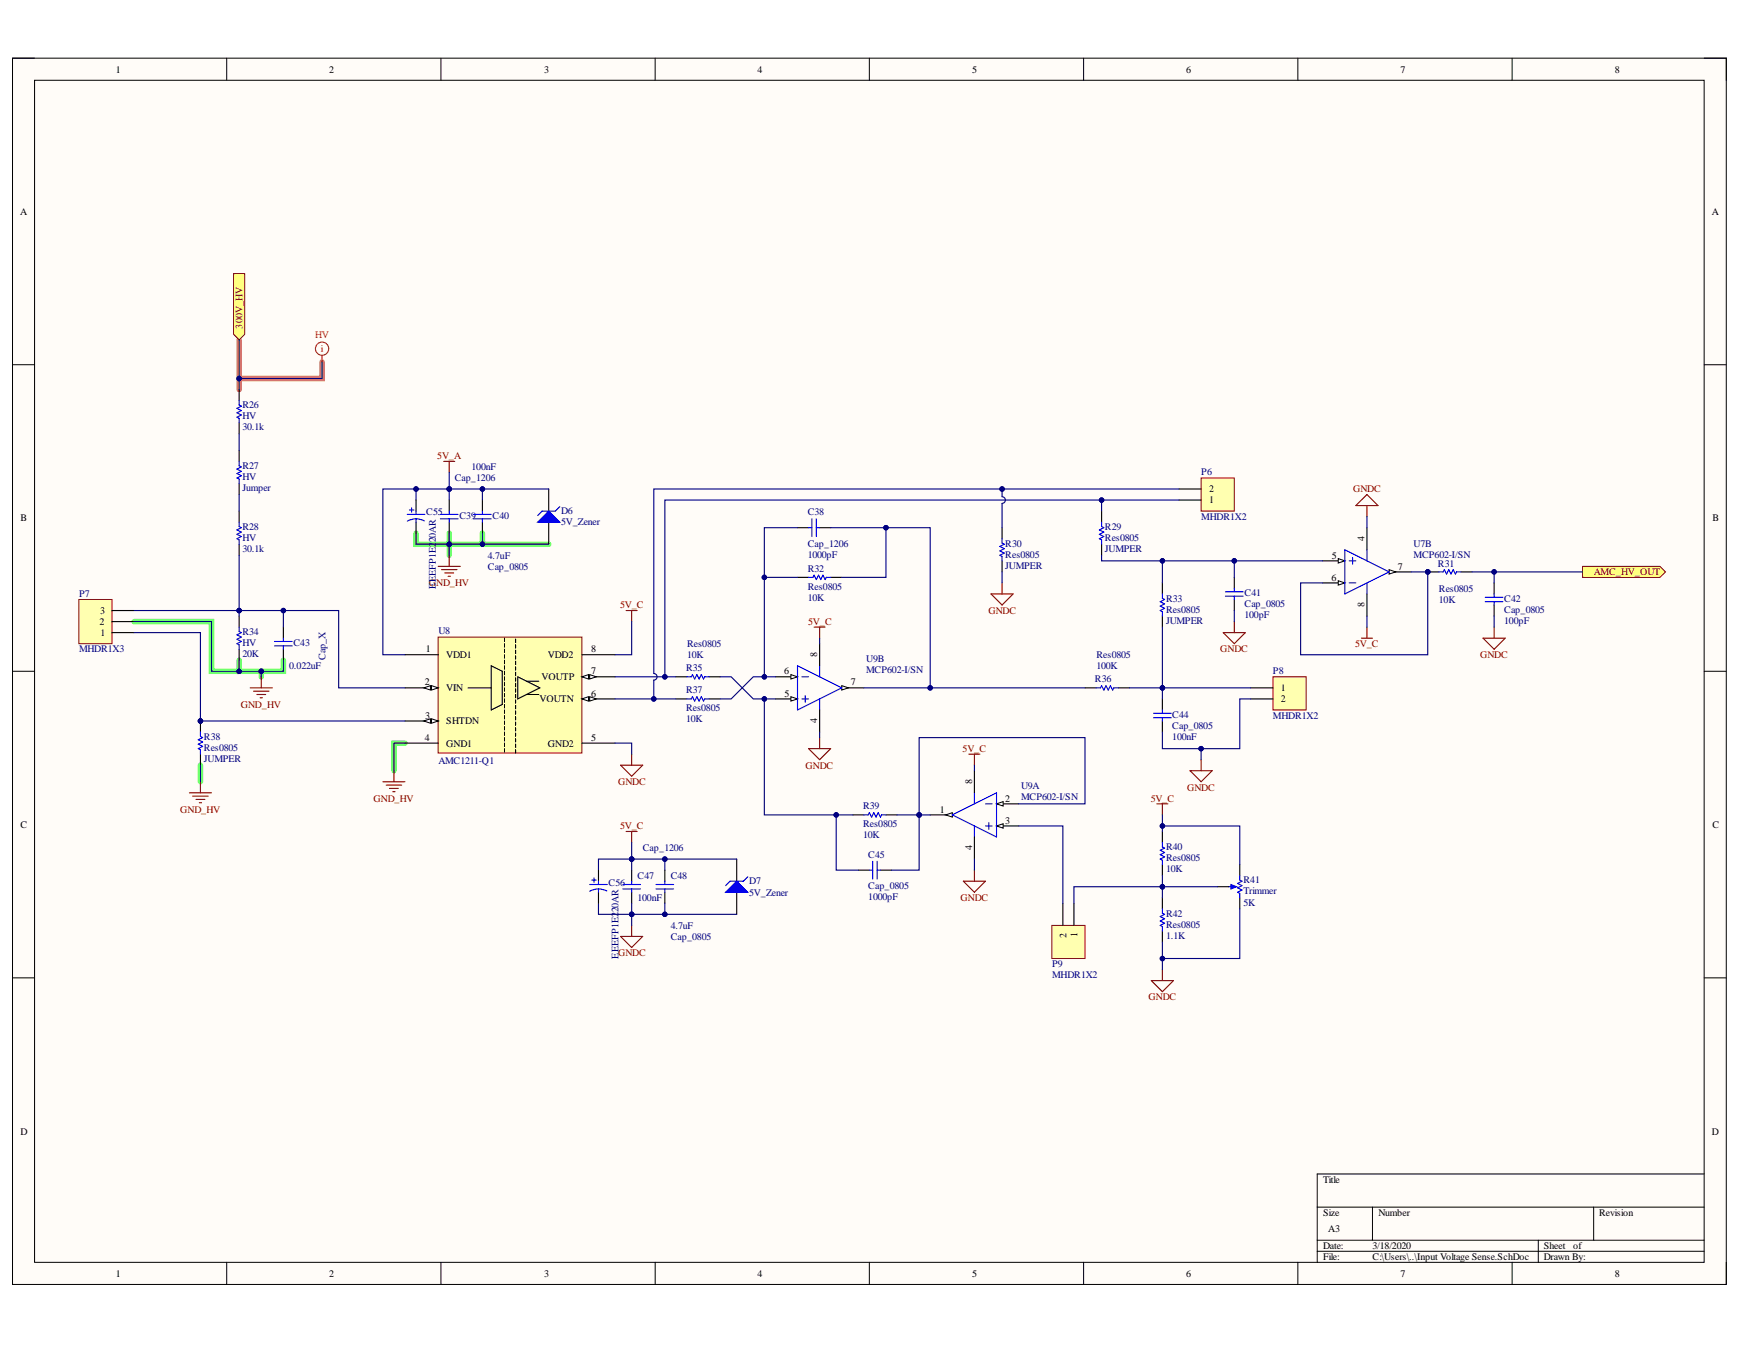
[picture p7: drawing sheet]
<svg xmlns="http://www.w3.org/2000/svg" width="279mm" height="216mm" viewBox="0 0 279 216" stroke-linecap="round" stroke-linejoin="round" font-family="sans-serif">
<defs><g id="words">
<g font-size="1.6">
<text x="18.6" y="11.7">1</text>
<text x="52.8" y="11.7">2</text>
<text x="87.3" y="11.7">3</text>
<text x="121.6" y="11.7">4</text>
<text x="156" y="11.7">5</text>
<text x="190.3" y="11.7">6</text>
<text x="224.8" y="11.7">7</text>
<text x="259.2" y="11.7">8</text>
<text x="3.2" y="34.5">A</text>
<text x="274.7" y="34.5">A</text>
<text x="3.3" y="83.7">B</text>
<text x="194.1" y="80.8">1</text>
<text x="194.1" y="79">2</text>
<text x="274.8" y="83.7">B</text>
<text x="213.8" y="89.7">5</text>
<text x="219" y="86.8" transform="rotate(-90 219 86.8)">4</text>
<text x="213.7" y="93.2">6</text>
<text x="224.3" y="91.4">7</text>
<text x="16" y="100.3">2</text>
<text x="16.1" y="98.5">3</text>
<text x="219" y="97.4" transform="rotate(-90 219 97.4)">8</text>
<text x="16.2" y="102.1">1</text>
<text x="68.3" y="104.7">1</text>
<text x="71.6" y="105.6">VDD1</text>
<text x="87.9" y="105.6">VDD2</text>
<text x="94.9" y="104.7">8</text>
<text x="131.1" y="105.5" transform="rotate(-90 131.1 105.5)">8</text>
<text x="68.2" y="110">2</text>
<text x="71.6" y="111">VIN</text>
<text x="86.6" y="112.7">VOUTN</text>
<text x="86.9" y="109.2">VOUTP</text>
<text x="94.9" y="111.8">6</text>
<text x="94.9" y="108.3">7</text>
<text x="125.8" y="108.3">6</text>
<text x="125.9" y="111.8">5</text>
<text x="136.6" y="110">7</text>
<text x="205.6" y="111">1</text>
<text x="205.6" y="112.7">2</text>
<text x="68.2" y="118.9">4</text>
<text x="68.2" y="115.4">3</text>
<text x="71.6" y="116.3">SHTDN</text>
<text x="71.6" y="119.8">GND1</text>
<text x="87.9" y="119.8">GND2</text>
<text x="94.9" y="118.9">5</text>
<text x="131.1" y="116.1" transform="rotate(-90 131.1 116.1)">4</text>
<text x="156" y="125.8" transform="rotate(-90 156 125.8)">8</text>
<text x="150.8" y="130.5">1</text>
<text x="161.3" y="128.7">2</text>
<text x="3.3" y="132.9">C</text>
<text x="156" y="136.5" transform="rotate(-90 156 136.5)">4</text>
<text x="161.3" y="132.3">3</text>
<text x="274.8" y="132.9">C</text>
<text x="171.1" y="150.5" transform="rotate(-90 171.1 150.5)">2</text>
<text x="172.9" y="150.4" transform="rotate(-90 172.9 150.4)">1</text>
<text x="3.3" y="182.1">D</text>
<text x="274.7" y="182.1">D</text>
<text x="212.3" y="189.9">Title</text>
<text x="212.3" y="195.1">Size</text>
<text x="213.2" y="197.8">A3</text>
<text x="221.2" y="195.1">Number</text>
<text x="256.6" y="195.1">Revision</text>
<text x="212.3" y="200.5">Date:</text>
<text x="212.3" y="202.2">File:</text>
<text x="220.3" y="200.5">3/18/2020</text>
<text x="220.3" y="202.2">C:\Users\..\Input Voltage Sense.SchDoc</text>
<text x="247.7" y="200.5">Sheet</text>
<text x="247.7" y="202.2">Drawn By:</text>
<text x="252.5" y="200.5">of</text>
<text x="18.6" y="204.9">1</text>
<text x="52.8" y="204.9">2</text>
<text x="87.3" y="204.9">3</text>
<text x="121.6" y="204.9">4</text>
<text x="156" y="204.9">5</text>
<text x="190.3" y="204.9">6</text>
<text x="224.8" y="204.9">7</text>
<text x="259.2" y="204.9">8</text>
</g>
<g font-size="1.6" fill="#800000">
<text x="38.9" y="52.7" transform="rotate(-90 38.9 52.7)">300V_HV</text>
<text x="70.2" y="73.7">5V_A</text>
<text x="217.1" y="79">GNDC</text>
<text x="68.8" y="94.1">GND_HV</text>
<text x="255.8" y="92.3">AMC_HV_OUT</text>
<text x="99.5" y="97.6">5V_C</text>
<text x="129.7" y="100.3">5V_C</text>
<text x="158.6" y="98.5">GNDC</text>
<text x="195.8" y="104.7">GNDC</text>
<text x="217.5" y="103.9">5V_C</text>
<text x="237.5" y="105.6">GNDC</text>
<text x="38.6" y="113.6">GND_HV</text>
<text x="129.3" y="123.4">GNDC</text>
<text x="154.5" y="120.7">5V_C</text>
<text x="28.9" y="130.5">GND_HV</text>
<text x="60" y="128.7">GND_HV</text>
<text x="99.2" y="126">GNDC</text>
<text x="184.7" y="128.7">5V_C</text>
<text x="190.5" y="126.9">GNDC</text>
<text x="99.5" y="133.1">5V_C</text>
<text x="154.1" y="144.6">GNDC</text>
<text x="99.2" y="153.5">GNDC</text>
<text x="184.3" y="160.6">GNDC</text>
</g>
<g font-size="1.6" fill="#f00">
<text x="50.6" y="54.2">HV</text>
<text x="51.5" y="56.5">i</text>
</g>
<g font-size="1.6" fill="#000080">
<text x="38.9" y="65.5">R26</text>
<text x="38.9" y="69.1">30.1k</text>
<text x="38.9" y="67.3">HV</text>
<text x="38.9" y="75.3">R27</text>
<text x="38.9" y="77.1">HV</text>
<text x="73" y="77.2">Cap_1206</text>
<text x="75.7" y="75.5">100nF</text>
<text x="192.8" y="76.3">P6</text>
<text x="38.9" y="78.9">Jumper</text>
<text x="68.4" y="82.7">C55</text>
<text x="73.7" y="83.2">C39</text>
<text x="79.1" y="83.2">C40</text>
<text x="90.1" y="82.6">D6</text>
<text x="129.6" y="82.7">C38</text>
<text x="192.8" y="83.4">MHDR1X2</text>
<text x="38.9" y="88.6">30.1k</text>
<text x="38.9" y="85">R28</text>
<text x="38.9" y="86.8">HV</text>
<text x="69.9" y="87" transform="rotate(-90 69.9 87)">20AR</text>
<text x="78.3" y="89.7">4.7uF</text>
<text x="90.1" y="84.3">5V_Zener</text>
<text x="129.6" y="89.5">1000pF</text>
<text x="129.6" y="87.7">Cap_1206</text>
<text x="161.3" y="87.7">R30</text>
<text x="161.3" y="89.5">Res0805</text>
<text x="177.3" y="88.6">JUMPER</text>
<text x="177.3" y="85">R29</text>
<text x="177.3" y="86.8">Res0805</text>
<text x="226.9" y="87.7">U7B</text>
<text x="226.9" y="89.5">MCP602-I/SN</text>
<text x="12.7" y="95.8">P7</text>
<text x="69.9" y="94.5" transform="rotate(-90 69.9 94.5)">EEEFP1E2</text>
<text x="78.3" y="91.4">Cap_0805</text>
<text x="129.6" y="91.8">R32</text>
<text x="129.6" y="94.7">Res0805</text>
<text x="161.3" y="91.3">JUMPER</text>
<text x="199.7" y="95.7">C41</text>
<text x="230.8" y="90.9">R31</text>
<text x="230.9" y="95">Res0805</text>
<text x="38.9" y="101.9">R34</text>
<text x="70.4" y="101.8">U8</text>
<text x="129.6" y="96.4">10K</text>
<text x="187.1" y="100.1">JUMPER</text>
<text x="187.1" y="96.6">R33</text>
<text x="187.1" y="98.4">Res0805</text>
<text x="199.7" y="99.2">100pF</text>
<text x="199.7" y="97.4">Cap_0805</text>
<text x="230.9" y="96.8">10K</text>
<text x="241.4" y="100.1">100pF</text>
<text x="241.4" y="96.6">C42</text>
<text x="241.4" y="98.4">Cap_0805</text>
<text x="12.7" y="104.7">MHDR1X3</text>
<text x="38.9" y="105.5">20K</text>
<text x="38.9" y="103.7">HV</text>
<text x="46.4" y="107.4">0.022uF</text>
<text x="47.1" y="103.7">C43</text>
<text x="52.3" y="106" transform="rotate(-90 52.3 106)">Cap_X</text>
<text x="110.1" y="107.8">R35</text>
<text x="110.3" y="105.6">10K</text>
<text x="110.3" y="103.9">Res0805</text>
<text x="139" y="106.3">U9B</text>
<text x="176" y="107.4">100K</text>
<text x="176" y="105.6">Res0805</text>
<text x="110.1" y="111.3">R37</text>
<text x="139" y="108.1">MCP602-I/SN</text>
<text x="175.7" y="109.5">R36</text>
<text x="204.3" y="108.3">P8</text>
<text x="32.7" y="118.7">R38</text>
<text x="110.1" y="115.9">10K</text>
<text x="110.1" y="114.1">Res0805</text>
<text x="188.1" y="118.7">100nF</text>
<text x="188.1" y="115.2">C44</text>
<text x="188.1" y="117">Cap_0805</text>
<text x="204.3" y="115.4">MHDR1X2</text>
<text x="32.7" y="122.3">JUMPER</text>
<text x="32.7" y="120.5">Res0805</text>
<text x="70.4" y="122.6">AMC1211-Q1</text>
<text x="138.5" y="129.9">R39</text>
<text x="163.9" y="126.7">U9A</text>
<text x="163.9" y="128.5">MCP602-I/SN</text>
<text x="103.2" y="136.7">Cap_1206</text>
<text x="138.5" y="134.5">10K</text>
<text x="138.5" y="132.8">Res0805</text>
<text x="139.3" y="137.8">C45</text>
<text x="187.1" y="136.5">R40</text>
<text x="97.7" y="142.1">C56</text>
<text x="102.3" y="141">C47</text>
<text x="107.6" y="141">C48</text>
<text x="120.2" y="142">D7</text>
<text x="120.2" y="143.8">5V_Zener</text>
<text x="139.3" y="142.7">Cap_0805</text>
<text x="187.1" y="140">10K</text>
<text x="187.1" y="138.3">Res0805</text>
<text x="199.6" y="141.8">R41</text>
<text x="199.6" y="143.6">Trimmer</text>
<text x="99.3" y="146.5" transform="rotate(-90 99.3 146.5)">20AR</text>
<text x="102.3" y="144.6">100nF</text>
<text x="107.6" y="149.1">4.7uF</text>
<text x="139.3" y="144.4">1000pF</text>
<text x="187.1" y="147.1">R42</text>
<text x="187.1" y="148.9">Res0805</text>
<text x="199.6" y="145.4">5K</text>
<text x="99.3" y="153.9" transform="rotate(-90 99.3 153.9)">EEEFP1E2</text>
<text x="107.6" y="150.9">Cap_0805</text>
<text x="168.9" y="155.2">P9</text>
<text x="187.1" y="150.7">1.1K</text>
<text x="168.9" y="157">MHDR1X2</text>
</g>
</g></defs>
<path d="M2 9.3h275v196.9h-275z" fill-rule="evenodd" fill="#fffcf8"/>
<path d="M2 9.3h275v196.9h-275z" fill="none" stroke="#000" stroke-width=".16"/>
<path d="M5.5 12.9h268v189.7h-268z" fill-rule="evenodd" fill="#fffcf8"/>
<g fill="none" stroke="#000" stroke-width=".16">
<path d="M2 9.3h3.5M5.5 12.9h268v189.7h-268zM36.4 9.3v3.6M70.8 9.3v3.6M105.1 9.3v3.6M139.5 9.3v3.6M173.9 9.3v3.6M208.3 9.3v3.6M242.7 9.3v3.6M273.5 9.3h3.5v3.6M2 58.5h3.5M273.5 58.6h3.5"/>
<path d="M2 107.8h3.5M273.5 107.8h3.5M2 157h3.5M273.5 157h3.5M211.4 193.8h62.1M211.4 199.1h62.1M220.3 193.8v5.3M246.9 199.1v3.5M255.8 193.8v5.3M273.5 188.4h-62.1v14.2M36.4 202.6v3.6M70.8 202.6v3.6"/>
<path d="M105.1 202.6v3.6M139.5 202.6v3.6M173.9 202.6v3.6M208.3 202.6v3.6M211.4 200.9h62.1M242.7 202.6v3.6M277 202.6v3.6"/>
</g>
<path d="M21.5 99.8h12.4v8h4.5M66.8 85.6v1.8h5.3v-1.8M77.4 85.6v1.8h-5.3v1.7M77.4 87.4h10.7M38.4 106v1.8h7.1v-1.8M41.9 107.8v.8M65 119.3h-1.8v4.4M32.2 122.8v2.7" fill="none" stroke="#6eff6e" stroke-width=".89"/>
<path d="M38.4 54.6v7.9M51.7 58.1v2.7h-13.3" fill="none" stroke="#ff6e6e" stroke-width=".89"/>
<path d="M70.3 102.3h23.1v18.6h-23.1z" fill-rule="evenodd" fill="#ffffb0"/>
<path d="M70.3 102.3h23.1v18.6h-23.1z" fill="none" stroke="#800000" stroke-width=".16"/>
<path d="M65 105.1h5.3M65 110.4h5.3" fill="none" stroke="#000" stroke-width=".18"/>
<path d="M69.3 110.1l1 .3-1 .4z" fill="#f8fcff"/>
<path d="M69.3 110.1l1 .3-1 .4z" fill="none" stroke="#000" stroke-width=".16"/>
<path d="M68 110.4l1.1-.3v.7z" fill="#f8fcff"/>
<path d="M68 110.4l1.1-.3v.7z" fill="none" stroke="#000" stroke-width=".16"/>
<path d="M65 115.7h5.3" fill="none" stroke="#000" stroke-width=".18"/>
<path d="M69.3 115.4l1 .3-1 .4z" fill="#f8fcff"/>
<path d="M69.3 115.4l1 .3-1 .4z" fill="none" stroke="#000" stroke-width=".16"/>
<path d="M68 115.7l1.1-.3v.7z" fill="#f8fcff"/>
<path d="M68 115.7l1.1-.3v.7z" fill="none" stroke="#000" stroke-width=".16"/>
<path d="M65 119.3h5.3M93.4 119.3h5.3M93.4 112.2h5.3" fill="none" stroke="#000" stroke-width=".18"/>
<path d="M93.4 112.2l1-.4v.7z" fill="#f8fcff"/>
<path d="M93.4 112.2l1-.4v.7z" fill="none" stroke="#000" stroke-width=".16"/>
<path d="M94.6 111.8l1.1 .4-1.1 .3z" fill="#f8fcff"/>
<path d="M94.6 111.8l1.1 .4-1.1 .3z" fill="none" stroke="#000" stroke-width=".16"/>
<path d="M93.4 108.6h5.3" fill="none" stroke="#000" stroke-width=".18"/>
<path d="M93.4 108.6l1-.3v.7z" fill="#f8fcff"/>
<path d="M93.4 108.6l1-.3v.7z" fill="none" stroke="#000" stroke-width=".16"/>
<path d="M94.6 108.3l1.1 .3-1.1 .4z" fill="#f8fcff"/>
<path d="M94.6 108.3l1.1 .3-1.1 .4z" fill="none" stroke="#000" stroke-width=".16"/>
<g fill="none" stroke="#000" stroke-width=".18">
<path d="M75.1 110.4h3.7M78.8 106.9l1.8 .9v5.3l-1.8 .9zM81 102.4v.6M81 103.3v.6M81 104.2v.6M81 105.1v.6M81 106v.5M81 106.9v.5M81 107.8v.5M81 108.6v.6M81 109.5v.6M81 110.4v.6"/>
<path d="M81 111.3v.6M81 112.2v.5M81 113.1v.5M81 114v.5M81 114.9v.5M81 115.7v.6M81 116.6v.6M81 117.5v.6M81 118.4v.6M81 119.3v.5M82.7 102.6v.5M82.7 103.5v.5"/>
<path d="M82.7 104.4v.5M82.7 105.3v.5M82.7 106.1v.6M82.7 107v.6M82.7 107.9v.6M82.7 108.8v.6M82.7 109.7v.5M82.7 110.6v.5M82.7 111.5v.5M82.7 112.3v.6M82.7 113.2v.6M82.7 114.1v.6"/>
<path d="M82.7 115v.6M82.7 115.9v.5M82.7 116.8v.5M82.7 117.7v.5M82.7 118.5v.6M82.7 119.4v.6M83.1 108.6l3.5 1.8-3.5 1.8zM84.5 109.4h2M84.5 111.5h2M93.4 105.1h5.3M81 120.2v.5M82.7 120.3v.6"/>
<path d="M137.7 139.7h1.8M141.3 139.7h1.8M159.9 132.6h3.6M186.5 144.1v1.8M186.5 149.4v1.8"/>
</g>
<path d="M139.5 139.7h.6M140.1 138.3v2.8M140.8 138.3v2.8M140.8 139.7h.5M186.5 145.9v.7l.4 .2-.7 .3 .7 .4-.7 .3 .7 .4-.7 .3 .3 .2v.7" fill="none" stroke="#00f" stroke-width=".18"/>
<path d="M159.9 132.6l1.1-.4v.7z" fill="#f8fcff"/>
<path d="M159.9 132.6l1.1-.4v.7z" fill="none" stroke="#000" stroke-width=".16"/>
<path d="M159.9 129h3.6" fill="none" stroke="#000" stroke-width=".18"/>
<path d="M159.9 129l1.1-.3v.7z" fill="#f8fcff"/>
<path d="M159.9 129l1.1-.3v.7z" fill="none" stroke="#000" stroke-width=".16"/>
<path d="M149.3 130.8h3.5" fill="none" stroke="#000" stroke-width=".18"/>
<path d="M151.8 130.8l1-.3v.7z" fill="#f8fcff"/>
<path d="M151.8 130.8l1-.3v.7z" fill="none" stroke="#000" stroke-width=".16"/>
<path d="M152.8 130.8l7.1-3.5v7.1zM156.4 127.3v1.7M156.4 132.6v1.8M158.2 129h1M158.2 132.6h1M158.7 132v1.1M186.5 135.2v.8l.4 .1-.7 .4 .7 .3-.7 .4 .7 .4-.7 .3 .3 .2v.7" fill="none" stroke="#00f" stroke-width=".18"/>
<path d="M135.1 110.4h3.5M156.4 123.7v3.6M156.4 134.4v3.5M186.5 133.5v1.7M186.5 138.8v1.8" fill="none" stroke="#000" stroke-width=".18"/>
<path d="M155.5 121.1h1.8M156.4 121.1v1.7M156.4 139.7v1.8M185.7 129h1.7M186.5 129v1.8M154.6 141.5h3.6l-1.8 1.7zM184.8 157.4h3.5l-1.8 1.8zM186.5 155.6v1.8" fill="none" stroke="#800000" stroke-width=".18"/>
<path d="M135.1 110.1l1.1 .3-1.1 .4z" fill="#f8fcff"/>
<path d="M135.1 110.1l1.1 .3-1.1 .4z" fill="none" stroke="#000" stroke-width=".16"/>
<path d="M124.4 112.2h3.6" fill="none" stroke="#000" stroke-width=".18"/>
<path d="M126.9 111.8l1.1 .4-1.1 .3z" fill="#f8fcff"/>
<path d="M126.9 111.8l1.1 .4-1.1 .3z" fill="none" stroke="#000" stroke-width=".16"/>
<path d="M124.4 108.6h3.6" fill="none" stroke="#000" stroke-width=".18"/>
<path d="M126.9 108.3l1.1 .3-1.1 .4z" fill="#f8fcff"/>
<path d="M126.9 108.3l1.1 .3-1.1 .4z" fill="none" stroke="#000" stroke-width=".16"/>
<g fill="none" stroke="#00f" stroke-width=".18">
<path d="M129.8 92.7h.7l.1-.4 .4 .7 .4-.7 .3 .7 .4-.7 .3 .7 .2-.3h.7M129.8 84.7h.5M130.3 83.3v2.8M131 83.3v2.8M131 84.7h.5M110.2 108.6h.8l.1-.3 .4 .7 .3-.7 .4 .7 .3-.7 .4 .7 .2-.4h.7M110.2 112.2h.8l.1-.4 .4 .7 .3-.7 .4 .7 .3-.7 .4 .7 .2-.3h.7M128 106.9l7.1 3.5-7.1 3.6zM128.7 108.6h1.1M128.7 112.2h1.1M129.2 111.7v1M131.5 106.9v1.7"/>
<path d="M131.5 112.2v1.8M138.6 130.8h.7l.2-.3 .4 .7 .3-.7 .4 .7 .3-.7 .4 .7 .2-.4h.7M100 142h2.8M100 142.7h2.8M101.4 141.5v.5M101.4 142.7v.5M105.3 142h2.8M105.3 142.7h2.8M106.7 141.5v.5M106.7 142.7v.5"/>
</g>
<g fill="none" stroke="#000" stroke-width=".18">
<path d="M128 92.7h1.8M128 84.7h1.8M131.5 84.7h1.8M133.3 92.7h1.8M108.5 108.6h1.7M108.5 112.2h1.7M113.8 108.6h1.8M113.8 112.2h1.8M131.5 103.3v3.6M131.5 114v3.5M101.4 139.7v1.8M106.7 139.7v1.8"/>
<path d="M136.9 130.8h1.7M142.2 130.8h1.8M101.4 143.2v1.8M106.7 143.2v1.8"/>
</g>
<path d="M100.5 98h1.8M101.4 98v1.8M130.6 100.7h1.8M131.5 100.7v1.7M131.5 118.4v1.8M99.6 122.8h3.5l-1.7 1.8zM101.4 121.1v1.7M129.8 120.2h3.5l-1.8 1.7z" fill="none" stroke="#800000" stroke-width=".18"/>
<path d="M192.8 76.7h5.3v5.3h-5.3z" fill-rule="evenodd" fill="#ffffb0"/>
<path d="M192.8 76.7h5.3v5.3h-5.3z" fill="none" stroke="#800000" stroke-width=".16"/>
<path d="M189.2 78.5h3.6M189.2 80.3h3.6M174.1 110.4h1.8M179.4 110.4h1.8" fill="none" stroke="#000" stroke-width=".18"/>
<path d="M100.5 133.5h1.8M101.4 133.5v1.7M99.6 150.3h3.5l-1.7 1.8zM101.4 148.5v1.8" fill="none" stroke="#800000" stroke-width=".18"/>
<path d="M175.9 110.4h.7l.2-.3 .3 .7 .4-.7 .4 .7 .3-.7 .4 .7 .1-.4h.7" fill="none" stroke="#00f" stroke-width=".18"/>
<path d="M204.3 108.6h5.3v5.4h-5.3z" fill-rule="evenodd" fill="#ffffb0"/>
<path d="M204.3 108.6h5.3v5.4h-5.3z" fill="none" stroke="#800000" stroke-width=".16"/>
<path d="M222.9 91.8h3.6M186.5 112.2v1.8M186.5 115.7v1.8M200.7 110.4h3.6M200.7 112.2h3.6" fill="none" stroke="#000" stroke-width=".18"/>
<path d="M185.1 114.5h2.9M185.1 115.2h2.9M186.5 114v.5M186.5 115.2v.5" fill="none" stroke="#00f" stroke-width=".18"/>
<path d="M61.4 125.5h3.6M62 126h2.5M62.5 126.6h1.4M63 127.1h.4M63.2 123.7v1.8M191 123.7h3.5l-1.7 1.8zM192.8 122v1.7" fill="none" stroke="#800000" stroke-width=".18"/>
<path d="M222.9 91.4l1.1 .4-1.1 .4z" fill="#f8fcff"/>
<path d="M222.9 91.4l1.1 .4-1.1 .4z" fill="none" stroke="#000" stroke-width=".16"/>
<path d="M212.3 90h3.5" fill="none" stroke="#000" stroke-width=".18"/>
<path d="M214.8 89.7l1 .3-1 .4z" fill="#f8fcff"/>
<path d="M214.8 89.7l1 .3-1 .4z" fill="none" stroke="#000" stroke-width=".16"/>
<path d="M212.3 93.6h3.5" fill="none" stroke="#000" stroke-width=".18"/>
<path d="M214.8 93.2l1 .4-1 .3z" fill="#f8fcff"/>
<path d="M214.8 93.2l1 .4-1 .3z" fill="none" stroke="#000" stroke-width=".16"/>
<g fill="none" stroke="#00f" stroke-width=".18">
<path d="M160.8 86.5v.7l.4 .2-.7 .3 .7 .4-.7 .3 .7 .4-.7 .3 .3 .2v.7M176.8 83.8v.7l.3 .2-.7 .4 .7 .3-.7 .4 .7 .3-.7 .4 .4 .2v.7M186.5 95.3v.7l.4 .2-.7 .4 .7 .3-.7 .4 .7 .4-.7 .3 .3 .2v.7M215.8 88.3l7.1 3.5-7.1 3.5zM216.5 93.6h1.1M216.5 90h1.1M217.1 89.5v1.1M219.4 88.3v1.7M219.4 93.6v1.7M38.4 100.7v.7l.3 .1-.7 .4 .7 .4-.7 .3 .7 .4-.7 .3 .4 .2v.7M44.1 103h2.8M44.1 103.7h2.8"/>
<path d="M45.5 102.4v.6M45.5 103.7v.5"/>
</g>
<path d="M38.4 98.9v1.8M160.8 84.7v1.8M160.8 90v1.8M176.8 82v1.8M176.8 87.4v1.7M186.5 93.6v1.7M186.5 98.9v1.8M219.4 84.7v3.6M219.4 95.3v3.6M38.4 104.2v1.8M45.5 100.7v1.7M45.5 104.2v1.8" fill="none" stroke="#000" stroke-width=".18"/>
<path d="M159 95.3h3.6l-1.8 1.8zM160.8 93.6v1.7M217.6 81.2l1.8-1.8 1.7 1.8zM219.4 81.2v1.7M40.2 110.4h3.5M40.7 110.9h2.5M41.2 111.5h1.4M41.7 112h.4M41.9 108.6v1.8M218.5 102.4h1.8M219.4 100.7v1.7" fill="none" stroke="#800000" stroke-width=".18"/>
<path d="M12.7 96.2h5.3v7.1h-5.3z" fill-rule="evenodd" fill="#ffffb0"/>
<path d="M12.7 96.2h5.3v7.1h-5.3z" fill="none" stroke="#800000" stroke-width=".16"/>
<path d="M18 99.8h3.5M18 98h3.5M72.1 80.3v1.7M72.1 83.8v1.8M77.4 80.3v1.7M77.4 83.8v1.8M18 101.5h3.5" fill="none" stroke="#000" stroke-width=".18"/>
<path d="M70.7 82.6h2.8M70.7 83.3h2.8M72.1 82v.6M72.1 83.3v.5M76 82.6h2.8M76 83.3h2.8M77.4 82v.6M77.4 83.3v.5" fill="none" stroke="#00f" stroke-width=".18"/>
<path d="M70.3 90.9h3.6M70.9 91.4h2.4M71.4 92h1.4M71.9 92.5h.4M72.1 89.1v1.8" fill="none" stroke="#800000" stroke-width=".18"/>
<circle cx="32.2" cy="115.7" r=".36" fill="#000080"/>
<circle cx="32.2" cy="115.7" r=".36" fill="none" stroke="#000080" stroke-width=".16"/>
<path d="M32.2 115.7v1.8M32.2 121.1v1.7" fill="none" stroke="#000" stroke-width=".18"/>
<circle cx="32.2" cy="115.7" r=".36" fill="#000080"/>
<circle cx="32.2" cy="115.7" r=".36" fill="none" stroke="#000080" stroke-width=".16"/>
<path d="M38.4 64.3v.7l.3 .2-.7 .3 .7 .4-.7 .4 .7 .3-.7 .4 .4 .1v.8M38.4 74.1v.7l.3 .1-.7 .4 .7 .4-.7 .3 .7 .4-.7 .3 .4 .2v.7M38.4 83.8v.7l.3 .2-.7 .4 .7 .3-.7 .4 .7 .3-.7 .4 .4 .2v.7M32.2 117.5v.7l.3 .2-.7 .3 .7 .4-.7 .4 .7 .3-.7 .4 .4 .1v.8" fill="none" stroke="#00f" stroke-width=".18"/>
<path d="M30.4 127.3h3.5M30.9 127.8h2.5M31.5 128.3h1.4M32 128.9h.3M32.2 125.5v1.8" fill="none" stroke="#800000" stroke-width=".18"/>
<path d="M38.4 62.5v1.8M38.4 67.9v1.7M38.4 72.3v1.8M38.4 77.6v1.8M38.4 82v1.8M38.4 87.4v1.7M118.2 137.9v3.6M118.2 143.2v3.6" fill="none" stroke="#000" stroke-width=".18"/>
<path d="M118.2 141.5l1.8 1.7h-3.5z" fill="#00f"/>
<path d="M118.2 141.5l1.8 1.7h-3.5zM120 140.7l-.7 .8h-2.1l-.7 .7" fill="none" stroke="#00f" stroke-width=".18"/>
<path d="M88.1 78.5v3.5M88.1 83.8v3.6" fill="none" stroke="#000" stroke-width=".18"/>
<path d="M88.1 82l1.7 1.8h-3.5z" fill="#00f"/>
<path d="M88.1 82l1.7 1.8h-3.5zM89.8 81.3l-.7 .7h-2.1l-.7 .8M197.2 142.3h.9" fill="none" stroke="#00f" stroke-width=".18"/>
<path d="M199 138.8v1.8M199 144.1v1.8" fill="none" stroke="#000" stroke-width=".18"/>
<path d="M197.5 142l.9 .3-.9 .4z" fill="#00f"/>
<path d="M196.7 95h2.8M196.7 95.7h2.8M198.1 94.5v.5M198.1 95.7v.5M238.4 95.9h2.8M238.4 96.6h2.8M239.8 95.3v.6M239.8 96.6v.5M197.5 142l.9 .3-.9 .4zM199 140.6v.7l.3 .2-.7 .3 .7 .4-.7 .3 .7 .4-.7 .3 .4 .2v.7" fill="none" stroke="#00f" stroke-width=".18"/>
<path d="M198.1 92.7v1.8M198.1 96.2v1.8M239.8 93.6v1.7M239.8 97.1v1.8M195.4 142.3h1.8" fill="none" stroke="#000" stroke-width=".18"/>
<path d="M198.1 99.8v1.8M196.3 101.6h3.5l-1.7 1.7z" fill="none" stroke="#800000" stroke-width=".18"/>
<circle cx="229.1" cy="91.8" r=".35" fill="#000080"/>
<circle cx="229.1" cy="91.8" r=".35" fill="none" stroke="#000080" stroke-width=".16"/>
<path d="M229.1 91.8h1.8M234.5 91.8h1.7" fill="none" stroke="#000" stroke-width=".18"/>
<circle cx="229.1" cy="91.8" r=".35" fill="#000080"/>
<circle cx="229.1" cy="91.8" r=".35" fill="none" stroke="#000080" stroke-width=".16"/>
<path d="M230.9 91.8h.7l.2-.4 .3 .8 .4-.8 .4 .8 .3-.8 .4 .8 .1-.4h.8" fill="none" stroke="#00f" stroke-width=".18"/>
<path d="M238 102.4h3.6l-1.8 1.8zM239.8 100.7v1.7" fill="none" stroke="#800000" stroke-width=".18"/>
<path d="M168.8 148.5h5.3v5.4h-5.3z" fill-rule="evenodd" fill="#ffffb0"/>
<path d="M168.8 148.5h5.3v5.4h-5.3z" fill="none" stroke="#800000" stroke-width=".16"/>
<path d="M170.6 145v3.5M172.3 145v3.5" fill="none" stroke="#000" stroke-width=".18"/>
<path d="M71.2 74.1h1.8M72.1 74.1v1.7" fill="none" stroke="#800000" stroke-width=".18"/>
<path d="M37.5 43.9h1.8v9.8l-.9 .9-.9-.9z" fill-rule="evenodd" fill="#ffff80"/>
<path d="M37.5 43.9h1.8v9.8l-.9 .9-.9-.9z" fill="none" stroke="#800000" stroke-width=".16"/>
<g fill="none" stroke="#f00" stroke-width=".18">
<path d="M51.7 57v1.1"/>
<circle cx="51.7" cy="56" r="1.06"/>
</g>
<path d="M254 90.9h12.4l.9 .9-.9 .9h-12.4z" fill-rule="evenodd" fill="#ffff80"/>
<path d="M254 90.9h12.4l.9 .9-.9 .9h-12.4z" fill="none" stroke="#800000" stroke-width=".16"/>
<path d="M239.8 98.9v1.8M21.5 101.5h10.7v14.2h32.8" fill="none" stroke="#000080" stroke-width=".18"/>
<circle cx="32.2" cy="115.7" r=".36" fill="#000080"/>
<circle cx="32.2" cy="115.7" r=".36" fill="none" stroke="#000080" stroke-width=".16"/>
<path d="M21.5 99.8h12.4v8h4.5" fill="none" stroke="#000080" stroke-width=".18"/>
<circle cx="38.4" cy="107.8" r=".36" fill="#000080"/>
<circle cx="38.4" cy="107.8" r=".36" fill="none" stroke="#000080" stroke-width=".16"/>
<path d="M21.5 98h16.9" fill="none" stroke="#000080" stroke-width=".18"/>
<circle cx="38.4" cy="98" r=".35" fill="#000080"/>
<circle cx="38.4" cy="98" r=".35" fill="none" stroke="#000080" stroke-width=".16"/>
<path d="M38.4 106v1.8h7.1v-1.8" fill="none" stroke="#000080" stroke-width=".18"/>
<circle cx="38.4" cy="107.8" r=".36" fill="#000080"/>
<circle cx="38.4" cy="107.8" r=".36" fill="none" stroke="#000080" stroke-width=".16"/>
<circle cx="41.9" cy="107.8" r=".36" fill="#000080"/>
<circle cx="41.9" cy="107.8" r=".36" fill="none" stroke="#000080" stroke-width=".16"/>
<path d="M38.4 98.9v-.9h15.9v12.4h10.7" fill="none" stroke="#000080" stroke-width=".18"/>
<circle cx="45.5" cy="98" r=".35" fill="#000080"/>
<circle cx="45.5" cy="98" r=".35" fill="none" stroke="#000080" stroke-width=".16"/>
<circle cx="38.4" cy="98" r=".35" fill="#000080"/>
<circle cx="38.4" cy="98" r=".35" fill="none" stroke="#000080" stroke-width=".16"/>
<path d="M51.7 58.1v2.7h-13.3" fill="none" stroke="#000080" stroke-width=".18"/>
<circle cx="38.4" cy="60.8" r=".35" fill="#000080"/>
<circle cx="38.4" cy="60.8" r=".35" fill="none" stroke="#000080" stroke-width=".16"/>
<path d="M66.8 78.5h-5.4v26.6h3.6" fill="none" stroke="#000080" stroke-width=".18"/>
<circle cx="66.8" cy="78.5" r=".36" fill="#000080"/>
<circle cx="66.8" cy="78.5" r=".36" fill="none" stroke="#000080" stroke-width=".16"/>
<path d="M66.8 85.6v1.8h5.3v-1.8M65 119.3h-1.8v4.4" fill="none" stroke="#000080" stroke-width=".18"/>
<circle cx="72.1" cy="87.4" r=".36" fill="#000080"/>
<circle cx="72.1" cy="87.4" r=".36" fill="none" stroke="#000080" stroke-width=".16"/>
<path d="M72.1 78.5h-5.3v1.8" fill="none" stroke="#000080" stroke-width=".18"/>
<circle cx="72.1" cy="78.5" r=".36" fill="#000080"/>
<circle cx="72.1" cy="78.5" r=".36" fill="none" stroke="#000080" stroke-width=".16"/>
<circle cx="66.8" cy="78.5" r=".36" fill="#000080"/>
<circle cx="66.8" cy="78.5" r=".36" fill="none" stroke="#000080" stroke-width=".16"/>
<path d="M77.4 85.6v1.8h-5.3" fill="none" stroke="#000080" stroke-width=".18"/>
<circle cx="72.1" cy="87.4" r=".36" fill="#000080"/>
<circle cx="72.1" cy="87.4" r=".36" fill="none" stroke="#000080" stroke-width=".16"/>
<circle cx="77.4" cy="87.4" r=".35" fill="#000080"/>
<circle cx="77.4" cy="87.4" r=".35" fill="none" stroke="#000080" stroke-width=".16"/>
<path d="M72.1 80.3v-1.8h5.3v1.8" fill="none" stroke="#000080" stroke-width=".18"/>
<circle cx="77.4" cy="78.5" r=".36" fill="#000080"/>
<circle cx="77.4" cy="78.5" r=".36" fill="none" stroke="#000080" stroke-width=".16"/>
<circle cx="72.1" cy="78.5" r=".36" fill="#000080"/>
<circle cx="72.1" cy="78.5" r=".36" fill="none" stroke="#000080" stroke-width=".16"/>
<path d="M77.4 87.4h10.7" fill="none" stroke="#000080" stroke-width=".18"/>
<circle cx="77.4" cy="87.4" r=".35" fill="#000080"/>
<circle cx="77.4" cy="87.4" r=".35" fill="none" stroke="#000080" stroke-width=".16"/>
<path d="M77.4 78.5h10.7" fill="none" stroke="#000080" stroke-width=".18"/>
<circle cx="77.4" cy="78.5" r=".36" fill="#000080"/>
<circle cx="77.4" cy="78.5" r=".36" fill="none" stroke="#000080" stroke-width=".16"/>
<path d="M96 145v1.8h5.4v-1.8" fill="none" stroke="#000080" stroke-width=".18"/>
<circle cx="101.4" cy="146.8" r=".36" fill="#000080"/>
<circle cx="101.4" cy="146.8" r=".36" fill="none" stroke="#000080" stroke-width=".16"/>
<path d="M101.4 137.9h-5.4v1.8" fill="none" stroke="#000080" stroke-width=".18"/>
<circle cx="101.4" cy="137.9" r=".36" fill="#000080"/>
<circle cx="101.4" cy="137.9" r=".36" fill="none" stroke="#000080" stroke-width=".16"/>
<path d="M98.7 119.3h2.7v1.8M98.7 112.2h9.8" fill="none" stroke="#000080" stroke-width=".18"/>
<circle cx="104.9" cy="112.2" r=".35" fill="#000080"/>
<circle cx="104.9" cy="112.2" r=".35" fill="none" stroke="#000080" stroke-width=".16"/>
<path d="M98.7 108.6h9.8" fill="none" stroke="#000080" stroke-width=".18"/>
<circle cx="106.7" cy="108.6" r=".36" fill="#000080"/>
<circle cx="106.7" cy="108.6" r=".36" fill="none" stroke="#000080" stroke-width=".16"/>
<path d="M101.4 99.8v5.3h-2.7M106.7 145v1.8h-5.3" fill="none" stroke="#000080" stroke-width=".18"/>
<circle cx="101.4" cy="146.8" r=".36" fill="#000080"/>
<circle cx="101.4" cy="146.8" r=".36" fill="none" stroke="#000080" stroke-width=".16"/>
<circle cx="106.7" cy="146.8" r=".35" fill="#000080"/>
<circle cx="106.7" cy="146.8" r=".35" fill="none" stroke="#000080" stroke-width=".16"/>
<path d="M101.4 139.7v-1.8h5.3v1.8" fill="none" stroke="#000080" stroke-width=".18"/>
<circle cx="106.7" cy="137.9" r=".36" fill="#000080"/>
<circle cx="106.7" cy="137.9" r=".36" fill="none" stroke="#000080" stroke-width=".16"/>
<circle cx="101.4" cy="137.9" r=".36" fill="#000080"/>
<circle cx="101.4" cy="137.9" r=".36" fill="none" stroke="#000080" stroke-width=".16"/>
<path d="M189.2 78.5h-84.3v29.6a.53 .53 0 0 1 .6 .5 .53 .53 0 0 1-.6 .6v3" fill="none" stroke="#000080" stroke-width=".18"/>
<circle cx="104.9" cy="112.2" r=".35" fill="#000080"/>
<circle cx="104.9" cy="112.2" r=".35" fill="none" stroke="#000080" stroke-width=".16"/>
<circle cx="160.8" cy="78.5" r=".36" fill="#000080"/>
<circle cx="160.8" cy="78.5" r=".36" fill="none" stroke="#000080" stroke-width=".16"/>
<path d="M106.7 146.8h11.5" fill="none" stroke="#000080" stroke-width=".18"/>
<circle cx="106.7" cy="146.8" r=".35" fill="#000080"/>
<circle cx="106.7" cy="146.8" r=".35" fill="none" stroke="#000080" stroke-width=".16"/>
<path d="M106.7 137.9h11.5" fill="none" stroke="#000080" stroke-width=".18"/>
<circle cx="106.7" cy="137.9" r=".36" fill="#000080"/>
<circle cx="106.7" cy="137.9" r=".36" fill="none" stroke="#000080" stroke-width=".16"/>
<path d="M189.2 80.3h-82.5v28.3" fill="none" stroke="#000080" stroke-width=".18"/>
<circle cx="176.8" cy="80.3" r=".36" fill="#000080"/>
<circle cx="176.8" cy="80.3" r=".36" fill="none" stroke="#000080" stroke-width=".16"/>
<circle cx="106.7" cy="108.6" r=".36" fill="#000080"/>
<circle cx="106.7" cy="108.6" r=".36" fill="none" stroke="#000080" stroke-width=".16"/>
<path d="M124.4 108.6h-3.5l-3.6 3.6h-1.7" fill="none" stroke="#000080" stroke-width=".18"/>
<circle cx="122.7" cy="108.6" r=".36" fill="#000080"/>
<circle cx="122.7" cy="108.6" r=".36" fill="none" stroke="#000080" stroke-width=".16"/>
<path d="M115.6 108.6h1.7l3.6 3.6h3.5" fill="none" stroke="#000080" stroke-width=".18"/>
<circle cx="122.7" cy="112.2" r=".35" fill="#000080"/>
<circle cx="122.7" cy="112.2" r=".35" fill="none" stroke="#000080" stroke-width=".16"/>
<path d="M122.7 112.2v18.6h14.2" fill="none" stroke="#000080" stroke-width=".18"/>
<circle cx="134.2" cy="130.8" r=".36" fill="#000080"/>
<circle cx="134.2" cy="130.8" r=".36" fill="none" stroke="#000080" stroke-width=".16"/>
<circle cx="122.7" cy="112.2" r=".35" fill="#000080"/>
<circle cx="122.7" cy="112.2" r=".35" fill="none" stroke="#000080" stroke-width=".16"/>
<path d="M122.7 92.7h5.3" fill="none" stroke="#000080" stroke-width=".18"/>
<circle cx="122.7" cy="92.7" r=".36" fill="#000080"/>
<circle cx="122.7" cy="92.7" r=".36" fill="none" stroke="#000080" stroke-width=".16"/>
<path d="M128 84.7h-5.3v23.9" fill="none" stroke="#000080" stroke-width=".18"/>
<circle cx="122.7" cy="92.7" r=".36" fill="#000080"/>
<circle cx="122.7" cy="92.7" r=".36" fill="none" stroke="#000080" stroke-width=".16"/>
<circle cx="122.7" cy="108.6" r=".36" fill="#000080"/>
<circle cx="122.7" cy="108.6" r=".36" fill="none" stroke="#000080" stroke-width=".16"/>
<path d="M133.3 84.7h16v25.7h-10.7" fill="none" stroke="#000080" stroke-width=".18"/>
<circle cx="142.2" cy="84.7" r=".36" fill="#000080"/>
<circle cx="142.2" cy="84.7" r=".36" fill="none" stroke="#000080" stroke-width=".16"/>
<circle cx="149.3" cy="110.4" r=".35" fill="#000080"/>
<circle cx="149.3" cy="110.4" r=".35" fill="none" stroke="#000080" stroke-width=".16"/>
<path d="M134.2 130.8v8.9h3.5" fill="none" stroke="#000080" stroke-width=".18"/>
<circle cx="134.2" cy="130.8" r=".36" fill="#000080"/>
<circle cx="134.2" cy="130.8" r=".36" fill="none" stroke="#000080" stroke-width=".16"/>
<path d="M142.2 84.7v8h-7.1" fill="none" stroke="#000080" stroke-width=".18"/>
<circle cx="142.2" cy="84.7" r=".36" fill="#000080"/>
<circle cx="142.2" cy="84.7" r=".36" fill="none" stroke="#000080" stroke-width=".16"/>
<path d="M147.5 130.8v8.9h-4.4" fill="none" stroke="#000080" stroke-width=".18"/>
<circle cx="147.5" cy="130.8" r=".36" fill="#000080"/>
<circle cx="147.5" cy="130.8" r=".36" fill="none" stroke="#000080" stroke-width=".16"/>
<path d="M144 130.8h3.5" fill="none" stroke="#000080" stroke-width=".18"/>
<circle cx="147.5" cy="130.8" r=".36" fill="#000080"/>
<circle cx="147.5" cy="130.8" r=".36" fill="none" stroke="#000080" stroke-width=".16"/>
<path d="M163.5 129h10.6v-10.6h-26.6v12.4h1.8" fill="none" stroke="#000080" stroke-width=".18"/>
<circle cx="147.5" cy="130.8" r=".36" fill="#000080"/>
<circle cx="147.5" cy="130.8" r=".36" fill="none" stroke="#000080" stroke-width=".16"/>
<path d="M149.3 110.4h24.8" fill="none" stroke="#000080" stroke-width=".18"/>
<circle cx="149.3" cy="110.4" r=".35" fill="#000080"/>
<circle cx="149.3" cy="110.4" r=".35" fill="none" stroke="#000080" stroke-width=".16"/>
<path d="M163.5 132.6h7.1v12.4M186.5 142.3h-14.2v2.7" fill="none" stroke="#000080" stroke-width=".18"/>
<circle cx="186.5" cy="142.3" r=".35" fill="#000080"/>
<circle cx="186.5" cy="142.3" r=".35" fill="none" stroke="#000080" stroke-width=".16"/>
<path d="M176.8 89.1v.9h35.5" fill="none" stroke="#000080" stroke-width=".18"/>
<circle cx="186.5" cy="90" r=".35" fill="#000080"/>
<circle cx="186.5" cy="90" r=".35" fill="none" stroke="#000080" stroke-width=".16"/>
<circle cx="198.1" cy="90" r=".35" fill="#000080"/>
<circle cx="198.1" cy="90" r=".35" fill="none" stroke="#000080" stroke-width=".16"/>
<path d="M181.2 110.4h19.5" fill="none" stroke="#000080" stroke-width=".18"/>
<circle cx="186.5" cy="110.4" r=".35" fill="#000080"/>
<circle cx="186.5" cy="110.4" r=".35" fill="none" stroke="#000080" stroke-width=".16"/>
<path d="M199 145.9v8h-12.5" fill="none" stroke="#000080" stroke-width=".18"/>
<circle cx="186.5" cy="153.9" r=".35" fill="#000080"/>
<circle cx="186.5" cy="153.9" r=".35" fill="none" stroke="#000080" stroke-width=".16"/>
<path d="M186.5 142.3h8.9" fill="none" stroke="#000080" stroke-width=".18"/>
<circle cx="186.5" cy="142.3" r=".35" fill="#000080"/>
<circle cx="186.5" cy="142.3" r=".35" fill="none" stroke="#000080" stroke-width=".16"/>
<path d="M186.5 132.6h12.5v6.2" fill="none" stroke="#000080" stroke-width=".18"/>
<circle cx="186.5" cy="132.6" r=".35" fill="#000080"/>
<circle cx="186.5" cy="132.6" r=".35" fill="none" stroke="#000080" stroke-width=".16"/>
<path d="M200.7 112.2h-1.7v8h-12.5v-2.7" fill="none" stroke="#000080" stroke-width=".18"/>
<circle cx="192.8" cy="120.2" r=".35" fill="#000080"/>
<circle cx="192.8" cy="120.2" r=".35" fill="none" stroke="#000080" stroke-width=".16"/>
<path d="M226.5 91.8h2.6v13.3h-20.4v-11.5h3.6" fill="none" stroke="#000080" stroke-width=".18"/>
<circle cx="229.1" cy="91.8" r=".35" fill="#000080"/>
<circle cx="229.1" cy="91.8" r=".35" fill="none" stroke="#000080" stroke-width=".16"/>
<path d="M236.2 91.8h3.6v1.8" fill="none" stroke="#000080" stroke-width=".18"/>
<circle cx="239.8" cy="91.8" r=".35" fill="#000080"/>
<circle cx="239.8" cy="91.8" r=".35" fill="none" stroke="#000080" stroke-width=".16"/>
<path d="M38.4 89.1v8.9M32.2 122.8v2.7" fill="none" stroke="#000080" stroke-width=".18"/>
<circle cx="38.4" cy="98" r=".35" fill="#000080"/>
<circle cx="38.4" cy="98" r=".35" fill="none" stroke="#000080" stroke-width=".16"/>
<path d="M38.4 54.6v7.9M38.4 69.6v2.7M38.4 79.4v2.6" fill="none" stroke="#000080" stroke-width=".18"/>
<circle cx="38.4" cy="60.8" r=".35" fill="#000080"/>
<circle cx="38.4" cy="60.8" r=".35" fill="none" stroke="#000080" stroke-width=".16"/>
<path d="M41.9 107.8v.8" fill="none" stroke="#000080" stroke-width=".18"/>
<circle cx="41.9" cy="107.8" r=".36" fill="#000080"/>
<circle cx="41.9" cy="107.8" r=".36" fill="none" stroke="#000080" stroke-width=".16"/>
<path d="M45.5 98v2.7" fill="none" stroke="#000080" stroke-width=".18"/>
<circle cx="45.5" cy="98" r=".35" fill="#000080"/>
<circle cx="45.5" cy="98" r=".35" fill="none" stroke="#000080" stroke-width=".16"/>
<path d="M72.1 87.4v1.7" fill="none" stroke="#000080" stroke-width=".18"/>
<circle cx="72.1" cy="87.4" r=".36" fill="#000080"/>
<circle cx="72.1" cy="87.4" r=".36" fill="none" stroke="#000080" stroke-width=".16"/>
<path d="M72.1 75.8v2.7" fill="none" stroke="#000080" stroke-width=".18"/>
<circle cx="72.1" cy="78.5" r=".36" fill="#000080"/>
<circle cx="72.1" cy="78.5" r=".36" fill="none" stroke="#000080" stroke-width=".16"/>
<path d="M101.4 146.8v1.7" fill="none" stroke="#000080" stroke-width=".18"/>
<circle cx="101.4" cy="146.8" r=".36" fill="#000080"/>
<circle cx="101.4" cy="146.8" r=".36" fill="none" stroke="#000080" stroke-width=".16"/>
<path d="M101.4 135.2v2.7" fill="none" stroke="#000080" stroke-width=".18"/>
<circle cx="101.4" cy="137.9" r=".36" fill="#000080"/>
<circle cx="101.4" cy="137.9" r=".36" fill="none" stroke="#000080" stroke-width=".16"/>
<path d="M160.8 78.5v1.2a.53 .53 0 0 1 .5 .6 .53 .53 0 0 1-.5 .5v3.9M160.8 91.8v1.8M131.5 102.4v.9M131.5 117.5v.9M156.4 122.8v.9M156.4 137.9v1.8" fill="none" stroke="#000080" stroke-width=".18"/>
<circle cx="160.8" cy="78.5" r=".36" fill="#000080"/>
<circle cx="160.8" cy="78.5" r=".36" fill="none" stroke="#000080" stroke-width=".16"/>
<path d="M176.8 80.3v1.7" fill="none" stroke="#000080" stroke-width=".18"/>
<circle cx="176.8" cy="80.3" r=".36" fill="#000080"/>
<circle cx="176.8" cy="80.3" r=".36" fill="none" stroke="#000080" stroke-width=".16"/>
<path d="M186.5 151.2v4.4" fill="none" stroke="#000080" stroke-width=".18"/>
<circle cx="186.5" cy="153.9" r=".35" fill="#000080"/>
<circle cx="186.5" cy="153.9" r=".35" fill="none" stroke="#000080" stroke-width=".16"/>
<path d="M186.5 140.6v3.5" fill="none" stroke="#000080" stroke-width=".18"/>
<circle cx="186.5" cy="142.3" r=".35" fill="#000080"/>
<circle cx="186.5" cy="142.3" r=".35" fill="none" stroke="#000080" stroke-width=".16"/>
<path d="M186.5 130.8v2.7" fill="none" stroke="#000080" stroke-width=".18"/>
<circle cx="186.5" cy="132.6" r=".35" fill="#000080"/>
<circle cx="186.5" cy="132.6" r=".35" fill="none" stroke="#000080" stroke-width=".16"/>
<path d="M186.5 110.4v1.8" fill="none" stroke="#000080" stroke-width=".18"/>
<circle cx="186.5" cy="110.4" r=".35" fill="#000080"/>
<circle cx="186.5" cy="110.4" r=".35" fill="none" stroke="#000080" stroke-width=".16"/>
<path d="M186.5 100.7v9.7" fill="none" stroke="#000080" stroke-width=".18"/>
<circle cx="186.5" cy="110.4" r=".35" fill="#000080"/>
<circle cx="186.5" cy="110.4" r=".35" fill="none" stroke="#000080" stroke-width=".16"/>
<path d="M186.5 90v3.6" fill="none" stroke="#000080" stroke-width=".18"/>
<circle cx="186.5" cy="90" r=".35" fill="#000080"/>
<circle cx="186.5" cy="90" r=".35" fill="none" stroke="#000080" stroke-width=".16"/>
<path d="M192.8 120.2v1.8" fill="none" stroke="#000080" stroke-width=".18"/>
<circle cx="192.8" cy="120.2" r=".35" fill="#000080"/>
<circle cx="192.8" cy="120.2" r=".35" fill="none" stroke="#000080" stroke-width=".16"/>
<path d="M198.1 90v2.7M198.1 98v1.8" fill="none" stroke="#000080" stroke-width=".18"/>
<circle cx="198.1" cy="90" r=".35" fill="#000080"/>
<circle cx="198.1" cy="90" r=".35" fill="none" stroke="#000080" stroke-width=".16"/>
<path d="M219.4 82.9v1.8M219.4 98.9v1.8M239.8 91.8h14.2" fill="none" stroke="#000080" stroke-width=".18"/>
<circle cx="239.8" cy="91.8" r=".35" fill="#000080"/>
<circle cx="239.8" cy="91.8" r=".35" fill="none" stroke="#000080" stroke-width=".16"/>
<path d="M66.8 80.3v1.7M66.8 83.8v1.8M96 139.7v1.8M96 143.2v1.8" fill="none" stroke="#000" stroke-width=".18"/>
<g fill="none" stroke="#00f" stroke-width=".18">
<path d="M65.4 82.6h2.8M65.7 81.9h.7M66.1 81.5v.7M66.8 83.3l.7 .1 .6 .2M66.8 83.3l-.8 .1-.6 .3M66.8 82v.6M66.8 83.3v.5M94.6 142h2.9M95 141.3h.7M95.3 140.9v.7M96 142.7l.7 .1 .7 .2M96 142.7l-.7 .1-.7 .3"/>
<path d="M96 141.5v.5M96 142.7v.5"/>
</g>
<use href="#words"/>
</svg>
